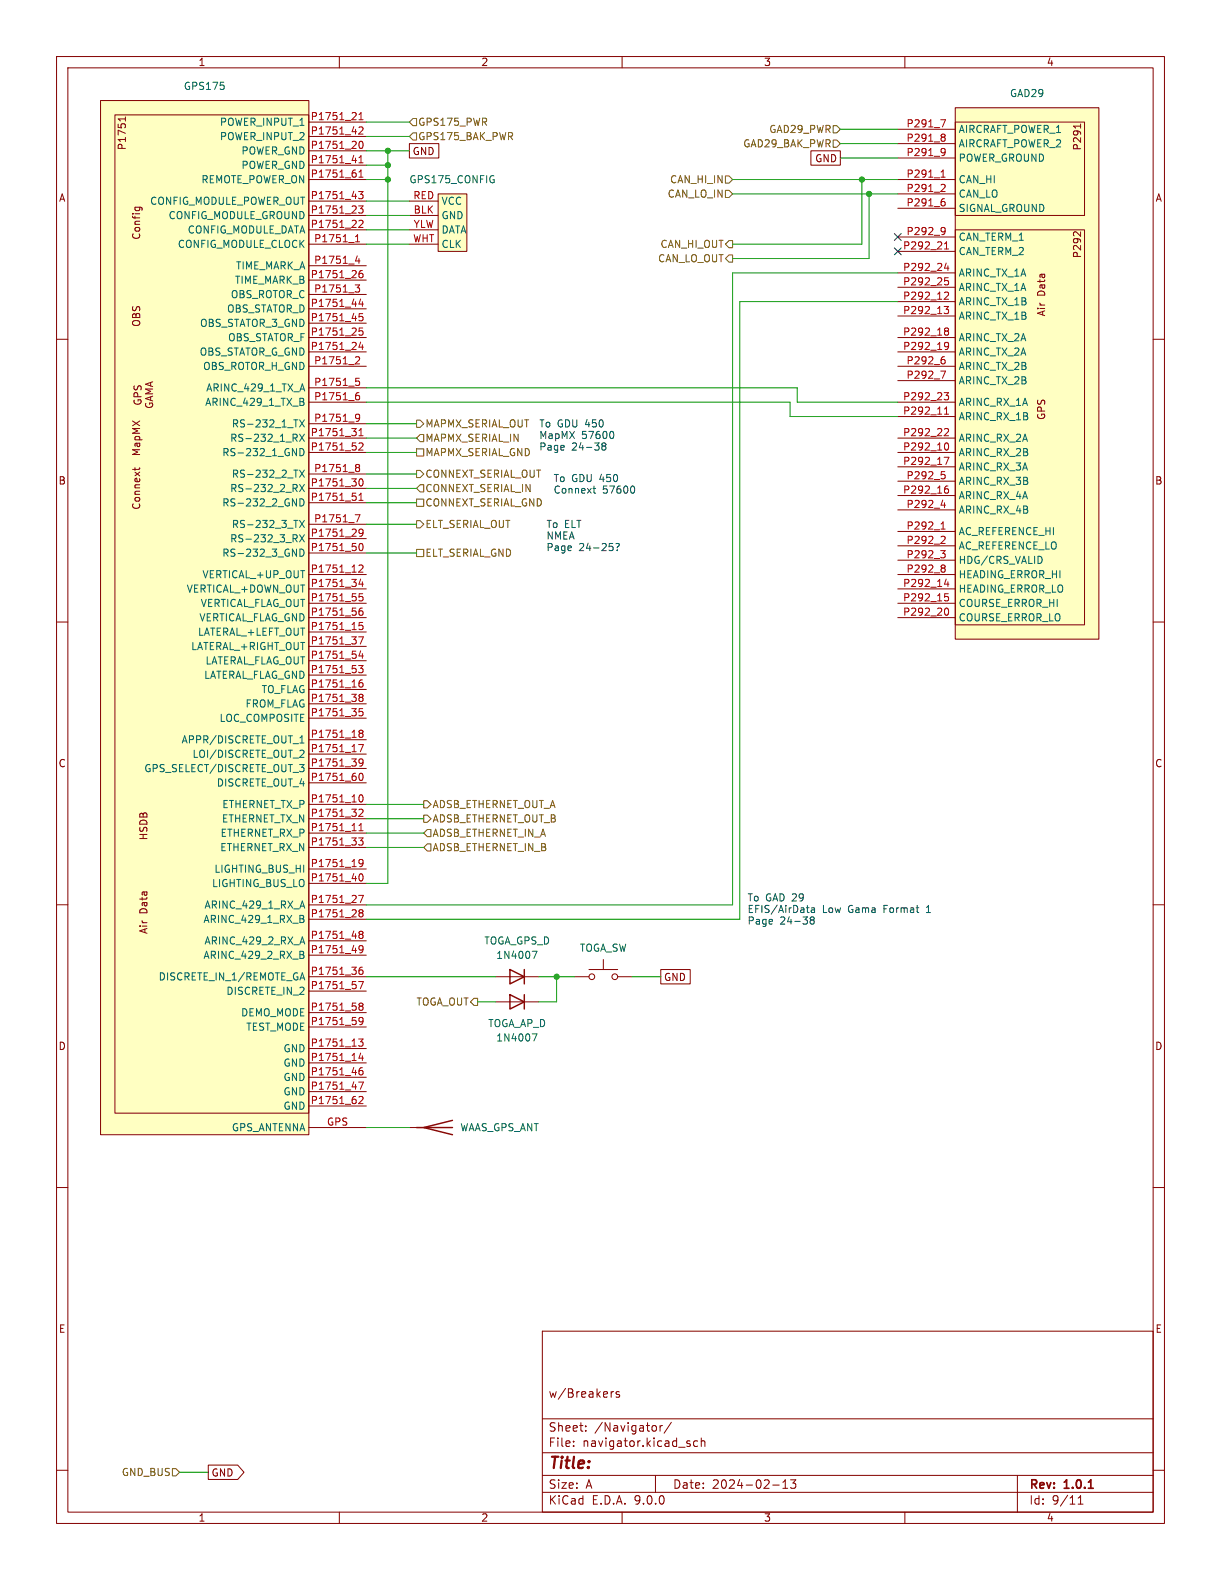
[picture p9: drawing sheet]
<svg xmlns="http://www.w3.org/2000/svg" width="216mm" height="279mm" viewBox="0 0 216 279" stroke-linecap="round" stroke-linejoin="round" font-family="sans-serif">
<defs><g id="words">
<text font-size="2.8" fill="#840000" x="96.9" y="260.3">Title:</text>
<g font-size="2.1" fill="#840000">
<text x="96.9" y="247.4">w/Breakers</text>
<text x="96.9" y="256.1">File:</text>
<text x="96.9" y="253.4">Sheet:</text>
<text x="103" y="256.1">navigator.kicad_sch</text>
<text x="105.1" y="253.4">/Navigator/</text>
<text x="96.9" y="263.5">Size:</text>
<text x="103.6" y="263.5">A</text>
<text x="118.9" y="263.5">Date:</text>
<text x="125.9" y="263.5">2024-02-13</text>
<text x="181.9" y="263.7">Rev:</text>
<text x="188.3" y="263.7">1.0.1</text>
<text x="96.9" y="266.3">KiCad</text>
<text x="104.6" y="266.3">E.D.A.</text>
<text x="112.2" y="266.3">9.0.0</text>
<text x="181.9" y="266.3">Id:</text>
<text x="186" y="266.3">9/11</text>
</g>
<g font-size="1.8" fill="#840000">
<text x="35" y="11.9">1</text>
<text x="85" y="11.9">2</text>
<text x="135" y="11.9">3</text>
<text x="185" y="11.9">4</text>
<text x="22.5" y="26.6" transform="rotate(-90 22.5 26.6)">P1751</text>
<text x="72.9" y="27.6">GND</text>
<text x="144" y="28.9">GND</text>
<text x="191.4" y="26.7" transform="rotate(-90 191.4 26.7)">P291</text>
<text x="10.3" y="35.9">A</text>
<text x="204.2" y="35.9">A</text>
<text x="25" y="42.5" transform="rotate(-90 25 42.5)">Config</text>
<text x="191.4" y="45.8" transform="rotate(-90 191.4 45.8)">P292</text>
<text x="185" y="52.4" transform="rotate(-90 185 52.4)">Data</text>
<text x="25" y="57.9" transform="rotate(-90 25 57.9)">OBS</text>
<text x="185" y="56" transform="rotate(-90 185 56)">Air</text>
<text x="185" y="74.4" transform="rotate(-90 185 74.4)">GPS</text>
<text x="25" y="80.8" transform="rotate(-90 25 80.8)">MapMX</text>
<text x="10.3" y="85.9">B</text>
<text x="204.2" y="85.9">B</text>
<text x="25" y="90.2" transform="rotate(-90 25 90.2)">Connext</text>
<text x="10.3" y="135.9">C</text>
<text x="204.2" y="135.9">C</text>
<text x="26.3" y="148.7" transform="rotate(-90 26.3 148.7)">HSDB</text>
<text x="26.3" y="161.6" transform="rotate(-90 26.3 161.6)">Data</text>
<text x="26.3" y="165.3" transform="rotate(-90 26.3 165.3)">Air</text>
<text x="117.3" y="173.7">GND</text>
<text x="10.3" y="185.9">D</text>
<text x="204.2" y="185.9">D</text>
<text x="10.3" y="235.9">E</text>
<text x="204.2" y="235.9">E</text>
<text x="37.3" y="261.3">GND</text>
<text x="35" y="269.3">1</text>
<text x="85" y="269.3">2</text>
<text x="135" y="269.3">3</text>
<text x="185" y="269.3">4</text>
</g>
<g font-size="1.8" fill="#006464">
<text x="32.4" y="16.1">GPS175</text>
<text x="178.5" y="17.4">GAD29</text>
<text x="38.8" y="22.5">POWER_INPUT_1</text>
<text x="169.4" y="23.7">AIRCRAFT_POWER_1</text>
<text x="38.8" y="25">POWER_INPUT_2</text>
<text x="42.6" y="27.5">POWER_GND</text>
<text x="169.4" y="26.3">AIRCRAFT_POWER_2</text>
<text x="169.4" y="28.8">POWER_GROUND</text>
<text x="35.5" y="32.6">REMOTE_POWER_ON</text>
<text x="42.6" y="30.1">POWER_GND</text>
<text x="72.3" y="32.6">GPS175_CONFIG</text>
<text x="169.4" y="32.6">CAN_HI</text>
<text x="169.4" y="35.2">CAN_LO</text>
<text x="26.4" y="36.4">CONFIG_MODULE_POWER_OUT</text>
<text x="29.7" y="39">CONFIG_MODULE_GROUND</text>
<text x="33.1" y="41.5">CONFIG_MODULE_DATA</text>
<text x="78" y="36.4">VCC</text>
<text x="78" y="39">GND</text>
<text x="78" y="41.5">DATA</text>
<text x="169.4" y="37.7">SIGNAL_GROUND</text>
<text x="31.3" y="44">CONFIG_MODULE_CLOCK</text>
<text x="41.6" y="47.9">TIME_MARK_A</text>
<text x="78" y="44">CLK</text>
<text x="169.4" y="42.8">CAN_TERM_1</text>
<text x="169.4" y="45.3">CAN_TERM_2</text>
<text x="40.7" y="52.9">OBS_ROTOR_C</text>
<text x="41.4" y="50.4">TIME_MARK_B</text>
<text x="169.4" y="49.1">ARINC_TX_1A</text>
<text x="169.4" y="51.7">ARINC_TX_1A</text>
<text x="35.3" y="58">OBS_STATOR_3_GND</text>
<text x="40" y="55.5">OBS_STATOR_D</text>
<text x="169.4" y="54.2">ARINC_TX_1B</text>
<text x="169.4" y="56.7">ARINC_TX_1B</text>
<text x="35.2" y="63.1">OBS_STATOR_G_GND</text>
<text x="35.8" y="65.6">OBS_ROTOR_H_GND</text>
<text x="40.2" y="60.6">OBS_STATOR_F</text>
<text x="169.4" y="60.6">ARINC_TX_2A</text>
<text x="169.4" y="63.1">ARINC_TX_2A</text>
<text x="169.4" y="65.6">ARINC_TX_2B</text>
<text x="36.2" y="72">ARINC_429_1_TX_B</text>
<text x="36.4" y="69.4">ARINC_429_1_TX_A</text>
<text x="169.4" y="68.2">ARINC_TX_2B</text>
<text x="169.4" y="72">ARINC_RX_1A</text>
<text x="40.9" y="75.8">RS-232_1_TX</text>
<text x="169.4" y="74.5">ARINC_RX_1B</text>
<text x="39.2" y="80.9">RS-232_1_GND</text>
<text x="40.6" y="78.3">RS-232_1_RX</text>
<text x="169.4" y="78.3">ARINC_RX_2A</text>
<text x="169.4" y="80.9">ARINC_RX_2B</text>
<text x="169.4" y="83.4">ARINC_RX_3A</text>
<text x="39.2" y="89.8">RS-232_2_GND</text>
<text x="40.6" y="87.2">RS-232_2_RX</text>
<text x="40.9" y="84.7">RS-232_2_TX</text>
<text x="169.4" y="86">ARINC_RX_3B</text>
<text x="169.4" y="88.5">ARINC_RX_4A</text>
<text x="40.9" y="93.6">RS-232_3_TX</text>
<text x="169.4" y="91">ARINC_RX_4B</text>
<text x="169.4" y="94.8">AC_REFERENCE_HI</text>
<text x="39.2" y="98.7">RS-232_3_GND</text>
<text x="40.6" y="96.1">RS-232_3_RX</text>
<text x="169.4" y="97.4">AC_REFERENCE_LO</text>
<text x="169.4" y="99.9">HDG/CRS_VALID</text>
<text x="32.9" y="105">VERTICAL_+DOWN_OUT</text>
<text x="35.4" y="107.5">VERTICAL_FLAG_OUT</text>
<text x="35.7" y="102.5">VERTICAL_+UP_OUT</text>
<text x="169.4" y="102.5">HEADING_ERROR_HI</text>
<text x="169.4" y="105">HEADING_ERROR_LO</text>
<text x="169.4" y="107.5">COURSE_ERROR_HI</text>
<text x="34.9" y="112.6">LATERAL_+LEFT_OUT</text>
<text x="35.2" y="110.1">VERTICAL_FLAG_GND</text>
<text x="169.4" y="110.1">COURSE_ERROR_LO</text>
<text x="33.7" y="115.2">LATERAL_+RIGHT_OUT</text>
<text x="36.2" y="117.7">LATERAL_FLAG_OUT</text>
<text x="36" y="120.2">LATERAL_FLAG_GND</text>
<text x="43.3" y="125.3">FROM_FLAG</text>
<text x="46.2" y="122.8">TO_FLAG</text>
<text x="32" y="131.7">APPR/DISCRETE_OUT_1</text>
<text x="38.7" y="127.9">LOC_COMPOSITE</text>
<text x="25.4" y="136.8">GPS_SELECT/DISCRETE_OUT_3</text>
<text x="33.9" y="134.2">LOI/DISCRETE_OUT_2</text>
<text x="38.2" y="139.3">DISCRETE_OUT_4</text>
<text x="39.2" y="143.1">ETHERNET_TX_P</text>
<text x="38.9" y="148.2">ETHERNET_RX_P</text>
<text x="39.1" y="145.6">ETHERNET_TX_N</text>
<text x="37.8" y="154.5">LIGHTING_BUS_HI</text>
<text x="38.8" y="150.7">ETHERNET_RX_N</text>
<text x="36.1" y="160.9">ARINC_429_1_RX_A</text>
<text x="37.4" y="157.1">LIGHTING_BUS_LO</text>
<text x="35.9" y="163.4">ARINC_429_1_RX_B</text>
<text x="36.1" y="167.2">ARINC_429_2_RX_A</text>
<text x="85.5" y="167.2">TOGA_GPS_D</text>
<text x="28" y="173.6">DISCRETE_IN_1/REMOTE_GA</text>
<text x="35.9" y="169.8">ARINC_429_2_RX_B</text>
<text x="87.6" y="169.8">1N4007</text>
<text x="102.4" y="168.5">TOGA_SW</text>
<text x="39.9" y="176.1">DISCRETE_IN_2</text>
<text x="42.5" y="179.9">DEMO_MODE</text>
<text x="43.4" y="182.5">TEST_MODE</text>
<text x="86.2" y="181.8">TOGA_AP_D</text>
<text x="87.6" y="184.4">1N4007</text>
<text x="50" y="186.3">GND</text>
<text x="50" y="188.8">GND</text>
<text x="50" y="191.4">GND</text>
<text x="50" y="193.9">GND</text>
<text x="50" y="196.4">GND</text>
<text x="40.9" y="200.3">GPS_ANTENNA</text>
<text x="81.3" y="200.3">WAAS_GPS_ANT</text>
</g>
<g font-size="1.8" fill="#a90000">
<text x="54.8" y="21.3">P1751_21</text>
<text x="54.8" y="23.9">P1751_42</text>
<text x="160.2" y="22.6">P291_7</text>
<text x="54.8" y="26.4">P1751_20</text>
<text x="54.8" y="29">P1751_41</text>
<text x="160.2" y="25.1">P291_8</text>
<text x="160.2" y="27.7">P291_9</text>
<text x="54.8" y="31.5">P1751_61</text>
<text x="54.8" y="35.3">P1751_43</text>
<text x="73" y="35.3">RED</text>
<text x="160.2" y="31.5">P291_1</text>
<text x="160.2" y="34">P291_2</text>
<text x="54.8" y="37.8">P1751_23</text>
<text x="54.8" y="40.4">P1751_22</text>
<text x="73" y="37.8">BLK</text>
<text x="73" y="40.4">YLW</text>
<text x="160.2" y="36.6">P291_6</text>
<text x="160.2" y="41.7">P292_9</text>
<text x="55.4" y="42.9">P1751_1</text>
<text x="55.4" y="46.7">P1751_4</text>
<text x="73" y="42.9">WHT</text>
<text x="159.6" y="44.2">P292_21</text>
<text x="54.8" y="49.3">P1751_26</text>
<text x="55.4" y="51.8">P1751_3</text>
<text x="159.6" y="48">P292_24</text>
<text x="159.6" y="50.5">P292_25</text>
<text x="159.6" y="53.1">P292_12</text>
<text x="54.8" y="54.4">P1751_44</text>
<text x="54.8" y="56.9">P1751_45</text>
<text x="54.8" y="59.4">P1751_25</text>
<text x="159.6" y="55.6">P292_13</text>
<text x="159.6" y="59.4">P292_18</text>
<text x="54.8" y="62">P1751_24</text>
<text x="55.4" y="64.5">P1751_2</text>
<text x="159.6" y="62">P292_19</text>
<text x="160.2" y="64.5">P292_6</text>
<text x="55.4" y="68.3">P1751_5</text>
<text x="55.4" y="70.9">P1751_6</text>
<text x="159.6" y="70.9">P292_23</text>
<text x="160.2" y="67.1">P292_7</text>
<text x="54.8" y="77.2">P1751_31</text>
<text x="55.4" y="74.7">P1751_9</text>
<text x="159.6" y="73.4">P292_11</text>
<text x="159.6" y="77.2">P292_22</text>
<text x="54.8" y="79.8">P1751_52</text>
<text x="55.4" y="83.6">P1751_8</text>
<text x="159.6" y="79.8">P292_10</text>
<text x="159.6" y="82.3">P292_17</text>
<text x="54.8" y="86.1">P1751_30</text>
<text x="54.8" y="88.6">P1751_51</text>
<text x="159.6" y="87.4">P292_16</text>
<text x="160.2" y="84.8">P292_5</text>
<text x="160.2" y="89.9">P292_4</text>
<text x="54.8" y="95">P1751_29</text>
<text x="55.4" y="92.5">P1751_7</text>
<text x="160.2" y="93.7">P292_1</text>
<text x="54.8" y="97.5">P1751_50</text>
<text x="54.8" y="101.3">P1751_12</text>
<text x="160.2" y="96.3">P292_2</text>
<text x="160.2" y="98.8">P292_3</text>
<text x="160.2" y="101.3">P292_8</text>
<text x="54.8" y="103.9">P1751_34</text>
<text x="54.8" y="106.4">P1751_55</text>
<text x="159.6" y="103.9">P292_14</text>
<text x="159.6" y="106.4">P292_15</text>
<text x="54.8" y="109">P1751_56</text>
<text x="54.8" y="111.5">P1751_15</text>
<text x="159.6" y="109">P292_20</text>
<text x="54.8" y="114">P1751_37</text>
<text x="54.8" y="116.6">P1751_54</text>
<text x="54.8" y="119.1">P1751_53</text>
<text x="54.8" y="121.7">P1751_16</text>
<text x="54.8" y="124.2">P1751_38</text>
<text x="54.8" y="126.7">P1751_35</text>
<text x="54.8" y="130.6">P1751_18</text>
<text x="54.8" y="133.1">P1751_17</text>
<text x="54.8" y="135.6">P1751_39</text>
<text x="54.8" y="138.2">P1751_60</text>
<text x="54.8" y="142">P1751_10</text>
<text x="54.8" y="144.5">P1751_32</text>
<text x="54.8" y="147.1">P1751_11</text>
<text x="54.8" y="149.6">P1751_33</text>
<text x="54.8" y="153.4">P1751_19</text>
<text x="54.8" y="156">P1751_40</text>
<text x="54.8" y="159.8">P1751_27</text>
<text x="54.8" y="162.3">P1751_28</text>
<text x="54.8" y="166.1">P1751_48</text>
<text x="54.8" y="168.7">P1751_49</text>
<text x="54.8" y="172.5">P1751_36</text>
<text x="54.8" y="175">P1751_57</text>
<text x="54.8" y="178.8">P1751_58</text>
<text x="54.8" y="181.4">P1751_59</text>
<text x="54.8" y="185.2">P1751_13</text>
<text x="54.8" y="187.7">P1751_14</text>
<text x="54.8" y="190.2">P1751_46</text>
<text x="54.8" y="192.8">P1751_47</text>
<text x="54.8" y="195.3">P1751_62</text>
<text x="57.7" y="199.1">GPS</text>
</g>
<g font-size="1.8" fill="#725600">
<text x="73.9" y="22.5">GPS175_PWR</text>
<text x="135.9" y="23.7">GAD29_PWR</text>
<text x="73.9" y="25">GPS175_BAK_PWR</text>
<text x="131.3" y="26.3">GAD29_BAK_PWR</text>
<text x="118" y="35.2">CAN_LO_IN</text>
<text x="118.4" y="32.6">CAN_HI_IN</text>
<text x="116.3" y="46.6">CAN_LO_OUT</text>
<text x="116.7" y="44">CAN_HI_OUT</text>
<text x="75.1" y="75.8">MAPMX_SERIAL_OUT</text>
<text x="75.1" y="80.9">MAPMX_SERIAL_GND</text>
<text x="75.1" y="78.3">MAPMX_SERIAL_IN</text>
<text x="75.1" y="84.7">CONNEXT_SERIAL_OUT</text>
<text x="75.1" y="89.8">CONNEXT_SERIAL_GND</text>
<text x="75.1" y="87.2">CONNEXT_SERIAL_IN</text>
<text x="75.1" y="93.6">ELT_SERIAL_OUT</text>
<text x="75.1" y="98.7">ELT_SERIAL_GND</text>
<text x="76.4" y="143.1">ADSB_ETHERNET_OUT_A</text>
<text x="76.4" y="145.6">ADSB_ETHERNET_OUT_B</text>
<text x="76.4" y="148.2">ADSB_ETHERNET_IN_A</text>
<text x="76.4" y="150.7">ADSB_ETHERNET_IN_B</text>
<text x="73.5" y="178">TOGA_OUT</text>
<text x="21.4" y="261.2">GND_BUS</text>
</g>
<g font-size="1.8" fill="#0000c2">
<text x="95.2" y="75.7">To GDU 450</text>
<text x="95.2" y="77.7">MapMX</text>
<text x="102.8" y="77.7">57600</text>
<text x="95.2" y="79.8">Page</text>
<text x="101.1" y="79.8">24-38</text>
<text x="97.8" y="85.3">To GDU 450</text>
<text x="97.8" y="87.4">Connext</text>
<text x="106.5" y="87.4">57600</text>
<text x="96.5" y="93.5">To ELT</text>
<text x="96.5" y="95.5">NMEA</text>
<text x="96.5" y="97.5">Page</text>
<text x="102.3" y="97.5">24-25?</text>
<text x="132.1" y="159.5">To GAD 29</text>
<text x="132.1" y="161.5">EFIS/AirData</text>
<text x="145.4" y="161.5">Low</text>
<text x="150.1" y="161.5">Gama</text>
<text x="156.5" y="161.5">Format</text>
<text x="164.3" y="161.5">1</text>
<text x="132.1" y="163.6">Page</text>
<text x="137.9" y="163.6">24-38</text>
</g>
</g></defs>
<g fill="none" stroke="#840000" stroke-width=".18">
<path d="M10 10h195.9v259.4h-195.9zM12 12h191.9v255.4h-191.9zM60 10v2M110 10v2M160 10v2M10 60h2M203.9 60h2M10 110h2M203.9 110h2M10 160h2M203.9 160h2M87.6 177.2h7.6"/>
<path d="M101.6 172.7h2.5M104.1 171.5h5.1M106.7 169.7v1.8M109.2 172.7h2.6M10 210h2M203.9 210h2M95.9 235.4h108v32h-108zM10 260h2M95.9 256.9h108M95.9 250.9h108M101.4 255.6v.2M101.4 254.9v.1"/>
<path d="M103.6 252.9v.2M103.6 252.2v.1M108.1 246.1v1M108.5 246.1l-.3 .1-.1 .2M109.5 246.2l-.4-.1-.2 .2 .1 .2 .5 .2v.3h-.6M115.9 252.2l.2 .2v.4l-.2 .2M116.7 252.1v1M117.1 252.1l-.2 .1-.2 .2M118.7 251.5l-1.3 1.9M122 255.4v.3M123.4 254.9l-.5-.1-.3 .3v.4l.2 .2h.6M124 254.9l.2-.1 .4 .1v.9"/>
<path d="M124 254.3v1.5M203.9 260h2M60 267.4v2M95.9 263.9h108M95.9 260.9h108M110 267.4v2M115.9 260.9v3M136.6 262.6h1.2M138.4 263.2h.9M138.4 262.1l.5-.4v1.5M139.8 261.7h.9l-.5 .6 .4 .1v.6l-.2 .2h-.4l-.2-.2M160 267.4v2"/>
<path d="M179.9 260.9v6.5M190.6 266h.9M190.6 264.9l.5-.4v1.5"/>
<circle cx="104.6" cy="172.7" r=".51"/>
<circle cx="108.7" cy="172.7" r=".51"/>
</g>
<path d="M192.5 263.2h.8" fill="none" stroke="#840000" stroke-width=".3"/>
<path d="M90.2 175.9l2.5 1.3-2.5 1.2zM92.7 175.9v2.5" fill="none" stroke="#840000" stroke-width=".25"/>
<path d="M94.1 182.8h.8l-.5 1.3" fill="none" stroke="#006464" stroke-width=".18"/>
<g fill="#ffffc2">
<path d="M168.9 19.1h25.4v93.9h-25.4z"/>
<path d="M168.9 21.6h22.9v16.5h-22.9z"/>
<path d="M168.9 40.6h22.9v69.9h-22.9z"/>
</g>
<g fill="none" stroke="#840000" stroke-width=".18">
<path d="M168.9 19.1h25.4v93.9h-25.4zM158.7 22.9h10.2M158.7 25.4h10.2M158.7 27.9h10.2M158.7 31.8h10.2M158.7 34.3h10.2M158.7 36.8h10.2M168.9 21.6h22.9v16.5h-22.9zM191.1 21.9v.8M158.7 41.9h10.2M158.7 44.5h10.2M158.7 48.3h10.2"/>
<path d="M158.7 50.8h10.2M158.7 53.3h10.2M158.7 55.9h10.2M158.7 59.7h10.2M168.9 40.6h22.9v69.9h-22.9zM191.1 41v.8l-.7-.7-.3-.1-.2 .1M158.7 62.2h10.2M158.7 64.8h10.2M158.7 67.3h10.2M158.7 71.1h10.2M158.7 73.7h10.2M158.7 77.5h10.2"/>
<path d="M158.7 80h10.2M158.7 82.6h10.2M158.7 85.1h10.2M158.7 87.6h10.2M158.7 90.2h10.2M158.7 94h10.2M158.7 96.5h10.2M158.7 99.1h10.2M158.7 101.6h10.2M158.7 104.1h10.2M158.7 106.7h10.2M158.7 109.2h10.2"/>
</g>
<g fill="none" stroke="#a90000" stroke-width=".18">
<path d="M166.3 21.2h.9l-.6 1.2M166.4 31.3h.7M166.5 30.4l.3-.3v1.2M166.6 32.6l.4 .1 .1 .3-.8 .9h.8M166.6 23.7h.3l.2 .3-.2 .3M166.6 26.3l.5 .1a.84 .84 0 0 1-.3 1.1M166.6 35.6h.3l.2 .3v.4l-.5 .1M166.6 24.3h.3M166.8 35.1h.2M166.9 24.3l.2 .2v.2l-.1 .2-.4 .1M167.1 26.8l-.2 .2h-.3M166.6 40.2l.5 .1a.84 .84 0 0 1-.3 1.2"/>
<path d="M166.9 54.2h.8l-.4 .5 .4 .1v.4l-.2 .3h-.4M167 44h.7M167 43.1l.4-.3v1.2M167.1 49.1h.6M167.1 40.8l-.2 .2h-.3M167.1 58.1l.4-.1 .2 .1v.2l-.2 .2M167.1 58.5h.1M167.2 49.6h.3l.2 .2-.1 .5-.4 .1M167.2 51.7h.4l.1 .3-.8 .9h.8M167.2 58.5h.3M167.2 58.5l-.1 .1M167.3 46.5l-.3 .9h.8"/>
<path d="M167.5 58.5l.2 .3v.4l-.2 .1-.4-.1M167.6 47v.8M166.3 65.6h.9l-.6 1.3M166.6 63.6h.3l.2 .2v.4l-.5 .2M166.8 63.1h.2M166.9 69.4h.8l-.4 .5 .4 .1v.5l-.2 .2h-.4M167 72.3l.4-.3v1.2M167 73.2h.7M167.1 60.6l.4-.1 .2 .2a.84 .84 0 0 1-.3 1.1h-.3M167.2 75.8h.4l.1 .3-.8 1h.8M167.2 78.4l.1-.1a.68 .68 0 0 1 .4 .7 .68 .68 0 0 1-.4 .6l-.1-.1M167.7 61.1l-.2 .2h-.4"/>
<path d="M166.3 97.4h.8l-.4 .5 .4 .1v.4l-.2 .2h-.4M166.4 89.3h.8M166.4 93.6h.7M166.5 83.4h.6M166.5 92.6l.3-.3v1.3M166.6 83.9h.3l.2 .2v.5l-.5 .1M166.6 94.8l.4 .1 .1 .3-.8 .9h.8M166.6 99.9h.3l.2 .3-.2 .3M166.9 80.9h.9l-.6 1.2M167 88.9v.9M167.1 86.5l.4-.1 .2 .3-.1 .5h-.5M167.6 85.9l-.4 .2"/>
<path d="M166.6 100.5h.3M166.9 100.5l.2 .2v.2l-.1 .2-.4 .1M167.1 105h.6M167.2 105.5h.3l.2 .2-.1 .5-.4 .1M167.2 107.6l.1-.1a.68 .68 0 0 1 .4 .7 .68 .68 0 0 1-.4 .6l-.1-.1M167.3 102.4l-.3 .9h.8M167.6 102.9v.8"/>
</g>
<path d="M184.2 98.6l.1 .3-.1 .6" fill="none" stroke="#006464" stroke-width=".18"/>
<path d="M77.5 34.3h5v10.2h-5z" fill="#ffffc2"/>
<path d="M72.4 35.6h5.1M72.4 38.1h5.1M77.5 34.3h5v10.2h-5zM72.4 40.6h5.1M72.4 43.2h5.1" fill="none" stroke="#840000" stroke-width=".18"/>
<path d="M87.1 31.8h.3v.4l-.3 .1M87.2 31.1h.1" fill="none" stroke="#006464" stroke-width=".18"/>
<g fill="#ffffc2">
<path d="M17.8 17.8h36.8v182.9h-36.8z"/>
<path d="M20.3 20.3h34.3v176.6h-34.3z"/>
</g>
<g fill="none" stroke="#840000" stroke-width=".18">
<path d="M17.8 17.8h36.8v182.9h-36.8zM20.3 20.3h34.3v176.6h-34.3zM22.2 20.7v.7M22.2 21h-1.3l.3 .3M23.9 36.6h1l.2 .3M23.9 36.6v.4M24.6 36.6l.1 .4M54.6 21.6h10.2M54.6 24.1h10.2M54.6 26.7h10.2M54.6 29.2h10.2M54.6 31.8h10.2"/>
<path d="M54.6 35.6h10.2M54.6 38.1h10.2M72.4 25.4h5.2v2.5h-5.2zM143.4 26.7h5.2v2.5h-5.2zM54.6 40.6h10.2M54.6 43.2h10.2M54.6 47h10.2M54.6 49.5h10.2M54.6 52.1h10.2M54.6 54.6h10.2M54.6 57.2h10.2M54.6 59.7h10.2"/>
<path d="M23.7 70.8a.59 .59 0 0 0 .6 .7 .59 .59 0 0 0 .6-.7l-.5-.1v.2M23.7 68.2v.5l.1 .2h.4l.2-.6 .3-.1 .3 .3-.1 .4M24.4 70.2l-.1-.7-.2-.1-.3 .1-.1 .7h1.3M25.8 71.3a.59 .59 0 0 0 .6 .8 .59 .59 0 0 0 .5-.8h-.4v.2M26.6 67.6v.6M26.6 70.2v.6M27 70.1l-1.3 .4 1.3 .4M27 68.8h-1.3l.9 .4-.9 .4h1.3M27 67.5l-1.3 .4 1.3 .5M54.6 62.2h10.2M54.6 64.8h10.2M54.6 68.6h10.2"/>
<path d="M54.6 71.1h10.2M54.6 74.9h10.2M54.6 77.5h10.2M23.9 82.7v.5M24.7 82.7l-.2 .3h-1.1M54.6 80h10.2M54.6 83.8h10.2M54.6 86.4h10.2M54.6 88.9h10.2M54.6 92.7h10.2M54.6 95.3h10.2M54.6 97.8h10.2"/>
<path d="M54.6 101.6h10.2M54.6 104.1h10.2M54.6 106.7h10.2M54.6 109.2h10.2M54.6 111.8h10.2M54.6 114.3h10.2M54.6 116.8h10.2M54.6 119.4h10.2M54.6 121.9h10.2M54.6 124.5h10.2M54.6 127h10.2M54.6 130.8h10.2"/>
<path d="M54.6 133.4h10.2M54.6 135.9h10.2M54.6 138.4h10.2M54.6 142.2h10.2M54.6 144.8h10.2M54.6 147.3h10.2M54.6 149.9h10.2M54.6 153.7h10.2M54.6 156.2h10.2M54.6 160h10.2M54.6 162.6h10.2M54.6 166.4h10.2"/>
<path d="M54.6 168.9h10.2M54.6 172.7h10.2M54.6 175.3h10.2M54.6 179.1h10.2M87.6 172.7h7.6M116.8 171.4h5.2v2.6h-5.2zM54.6 181.6h10.2M54.6 185.4h10.2M54.6 188h10.2M54.6 190.5h10.2M54.6 193h10.2M54.6 195.6h10.2"/>
<path d="M54.6 199.4h10.2M72.4 199.4h2.5M36.8 259.1h5.2l1.1 1.3-1.1 1.2h-5.2z"/>
</g>
<g fill="none" stroke="#a90000" stroke-width=".18">
<path d="M63.4 33.9h.8l-.4 .5 .3 .1v.5l-.1 .1-.6-.1M63.4 36.4h.8l-.4 .5 .3 .1v.6l-.1 .1-.6-.1M63.5 21.2h.7M63.5 20.3l.3-.4v1.3M63.5 27.9l.3-.4v1.3M63.5 30.4l.3-.3v1.2M63.5 22.6l.5-.2 .2 .4-.8 .9h.8M63.5 39.1l.5-.1 .2 .3-.8 .9h.8M63.5 28.8h.7M63.5 31.3h.7M63.7 25h.1a.68 .68 0 0 1 .4 .6 .68 .68 0 0 1-.4 .7 .84 .84 0 0 1-.1-1.3zM62.8 50.4h.8l-.4 .5 .3 .1 .1 .4-.3 .3h-.3"/>
<path d="M62.9 42.8h.7M62.9 41.9l.3-.4v1.3M63.2 45.2l-.3 .9h.8M63.5 45.7v.9M63.8 52.9l-.3 .9h.8M64.1 47.8l-.4 .1a.86 .86 0 0 0 0 1.2l.4-.1 .1-.4-.2-.3h-.3l-.2 .3M64.1 53.3v.9M64.1 55.5h-.6v.6l.2-.2 .4 .1 .1 .2-.1 .4-.1 .1-.5-.1M64.1 58h-.6v.6l.2-.1h.4l.1 .2-.1 .5-.1 .1-.5-.1M62.9 66.9h.6M63 70l.3-.1 .3 .3-.1 .4h-.5M63 73.3l.3-.1 .2 .2a.84 .84 0 0 1-.3 1.1h-.2"/>
<path d="M63 63.1h.5l.1 .3-.8 1h.8M63 67.4h.3l.3 .2-.1 .4-.5 .2M63.5 76.1l.3-.3v1.3M63.5 78.4l.5-.1 .2 .4-.8 .9h.8M63.5 69.4l-.5 .2M63.5 77.1h.7M63.6 73.8l-.3 .2h-.3M63.8 60.5l-.3 .9h.8M64.1 61v.8M62.8 91h.9l-.6 1.3M63 82.2l.3-.1 .2 .2 .1 .1-.3 .3M63 82.6l.1 .1"/>
<path d="M63.1 82.7h.2M63.1 82.7h-.1M63.3 82.7l.3 .2-.1 .4-.2 .1-.3-.1M63.5 87.6l.3-.4v1.3M63.5 88.5h.7M63.7 84.7h.1a.68 .68 0 0 1 .4 .6 .68 .68 0 0 1-.4 .6 .84 .84 0 0 1-.1-1.2zM63.7 96.2l.1-.1a.68 .68 0 0 1 .4 .6 .68 .68 0 0 1-.4 .7 .84 .84 0 0 1-.1-1.2zM64.2 94.1l-.2 .2h-.3l-.2-.2 .1-.5h.4l.1 .1a.84 .84 0 0 1-.3 1.1h-.2M63.4 117.7h.8l-.4 .5 .3 .1v.5l-.1 .2-.6-.2M63.4 112.6h.9l-.6 1.3M63.5 100l.5-.1 .2 .4-.8 .9h.8M63.8 102.4l-.3 .9h.8"/>
<path d="M63.8 115.1l-.3 .9h.8M64.1 107.5l-.4 .1a.86 .86 0 0 0 0 1.2l.4-.1 .1-.4-.2-.3h-.3l-.2 .3M64.1 102.9v.8M64.1 115.6v.8M64.1 105h-.6v.6l.2-.1h.4l.1 .2-.1 .4-.1 .2-.5-.2M64.1 110.1h-.6v.6l.2-.1h.4l.1 .2-.1 .4-.1 .1-.5-.1M63.4 131.7h.9l-.6 1.2M63.7 136.8l.1-.1a.68 .68 0 0 1 .4 .7 .68 .68 0 0 1-.4 .6 .84 .84 0 0 1-.1-1.2zM63.7 123.3l-.2-.2 .2-.3h.3l.2 .2-.2 .3M63.7 123.3l-.2 .3v.3l.2 .1h.4l.1-.2v-.2l-.2-.3M63.7 129.7l-.2-.3 .2-.3h.3l.2 .3-.2 .3M63.7 129.7l-.2 .2v.4l.2 .1 .4-.1 .1-.1v-.3l-.2-.2"/>
<path d="M63.7 123.3h.3M63.7 129.7h.3M64.1 120.2l-.4 .1a.86 .86 0 0 0 0 1.2l.4-.1 .1-.4-.2-.3h-.3l-.2 .3M64.1 125.3h-.6v.6l.2-.1 .4 .1 .1 .1-.1 .5-.1 .1-.5-.1M64.2 134.7l-.2 .3-.4-.1-.1-.2 .1-.4 .4-.1 .1 .1a.84 .84 0 0 1-.3 1.2h-.2M63.4 148.2h.8l-.4 .5 .3 .1v.5l-.1 .1-.6-.1M63.4 158.3h.9l-.6 1.3M63.5 146l.3-.4v1.3M63.5 143.2l.5-.1 .2 .4-.8 .9h.8M63.5 146.9h.7M63.7 140.6h.1a.68 .68 0 0 1 .4 .6 .68 .68 0 0 1-.4 .6 .84 .84 0 0 1-.1-1.2zM63.7 154.6l.1-.1a.68 .68 0 0 1 .4 .7 .68 .68 0 0 1-.4 .6 .84 .84 0 0 1-.1-1.2z"/>
<path d="M64.2 152.5l-.2 .3-.4-.1-.1-.2 .1-.5h.4l.1 .1a.84 .84 0 0 1-.3 1.2h-.2M63.4 173.6h.9l-.6 1.2M63.7 161.4l-.2-.2 .2-.3h.3l.2 .2-.2 .3M63.7 161.4l-.2 .3v.3l.2 .1h.4l.1-.2v-.2l-.2-.3M63.7 165.2l-.2-.2 .2-.3h.3l.2 .2-.2 .3M63.7 165.2l-.2 .3v.3l.2 .2 .4-.1 .1-.2v-.2l-.2-.3M63.7 177.9l-.2-.2 .2-.3h.3l.2 .2-.2 .3M63.7 177.9l-.2 .3v.3l.2 .2 .4-.1 .1-.2v-.2l-.2-.3M63.7 161.4h.3M63.7 165.2h.3M63.7 177.9h.3M64.1 171l-.4 .1a.86 .86 0 0 0 0 1.2l.4-.1 .1-.4-.2-.3h-.3l-.2 .3"/>
<path d="M64.2 167.8l-.2 .2-.4-.1-.1-.1 .1-.5 .4-.1 .1 .1a.84 .84 0 0 1-.3 1.2h-.2M63.4 183.7h.8l-.4 .5 .3 .1v.6l-.1 .1-.6-.1M63.4 191.4h.9l-.6 1.2M63.5 194l.5-.1 .2 .4-.8 .9h.8M63.8 186.2l-.3 .9h.8M64.1 188.8l-.4 .1a.86 .86 0 0 0 0 1.2l.4-.1 .1-.5-.2-.2h-.3l-.2 .2M64.1 186.7v.8M64.2 180.5l-.2 .2-.4-.1-.1-.1 .1-.5 .4-.1 .1 .1a.84 .84 0 0 1-.3 1.2h-.2"/>
</g>
<g fill="none" stroke="#006464" stroke-width=".18">
<path d="M39.6 15.2v.5M53 74.2l.8 1.3M53 76.8l.8 1.2M53 79.3a.64 .64 0 0 1 .8 .7 .64 .64 0 0 1-.8 .6zM53.5 67.9l.4 1.3M53.5 70.4l.2 .3-.2 .3 .3 .3-.1 .3-.2 .1M53.8 74.2l-.8 1.3M53.8 76.8l-.8 1.2M53 83.1l.8 1.3M53 85.7l.8 1.2M53 92l.8 1.3M53 94.6l.8 1.2"/>
<path d="M53 88.2a.64 .64 0 0 1 .8 .6 .64 .64 0 0 1-.8 .7zM53 97.1a.64 .64 0 0 1 .8 .6 .64 .64 0 0 1-.8 .7zM53.8 83.1l-.8 1.3M53.8 85.7l-.8 1.2M53.8 92l-.8 1.3M53.8 94.6l-.8 1.2M53 135.2h.8l-.5 .5M53 131.4h.8M53.2 130.4l.2-.3v1.3M53.2 132.7h.4l.2 .3-.8 .9h.8M53.6 135.7l.2 .2-.2 .5M53.5 159.3l.4 1.3"/>
<path d="M53 161.9l.6 .1 .1 .2-.2 .3M53 168.2l.6 .1 .1 .3-.2 .2M53 162.5h.5M53 168.8h.5M53.2 160.2h.6M53.2 166.6h.6M53.5 165.7l.4 1.2M53.5 172l.4 1.3M53.5 162.5l.3 .2-.1 .3-.7 .1M53.5 168.8l.3 .3-.1 .3-.7 .1M94.1 168.2h.8l-.5 1.3"/>
</g>
<path d="M90.2 171.5l2.5 1.2-2.5 1.3zM92.7 171.5v2.5M73.7 199.4h6.3M80 198.1l-5.1 1.3 5.1 1.3" fill="none" stroke="#840000" stroke-width=".25"/>
<g fill="none" stroke="#725600" stroke-width=".18">
<path d="M73 23.5h.7v1.3h-.7l-.6-.7zM73 21h.7v1.2h-.7l-.6-.6zM128.3 33.7h.6l.6 .6-.6 .6h-.6zM128.3 31.1h.6l.6 .7-.6 .6h-.6zM147.3 24.8h.7l.6 .6-.6 .6h-.7zM147.3 22.2h.7l.6 .7-.6 .6h-.7zM128.9 42.5h.6v1.3h-.6l-.6-.6zM128.9 45.1h.6v1.3h-.6l-.6-.7zM73.7 79.4h1.2v1.2h-1.2zM73.7 74.3h.6l.6 .6-.6 .7h-.6zM74.3 76.8h.6v1.3h-.6l-.6-.6zM73.7 83.2h.6l.6 .6-.6 .7h-.6z"/>
<path d="M73.7 97.2h1.2v1.2h-1.2zM73.7 88.3h1.2v1.2h-1.2zM73.7 92.1h.6l.6 .6-.6 .6h-.6zM74.3 85.7h.6v1.3h-.6l-.6-.6zM74.9 144.1h.7l.6 .7-.6 .6h-.7zM74.9 141.6h.7l.6 .6-.6 .7h-.7zM75.6 149.2h.6v1.3h-.6l-.7-.6zM75.6 146.7h.6v1.3h-.6l-.7-.7zM83.8 176.5h.7v1.3h-.7l-.6-.6zM30.5 259.7h.6l.6 .7-.6 .6h-.6z"/>
</g>
<g fill="none" stroke="#009600" stroke-width=".18">
<path d="M64.8 31.8h3.8M64.8 29.2h3.8M64.8 26.7h7.6M64.8 21.6h7.6M64.8 24.1h7.6M64.8 35.6h7.6M64.8 38.1h7.6M68.6 26.7v129.5h-3.8M129.5 34.3h29.2M129.5 31.8h29.2M148.6 27.9h10.1M148.6 25.4h10.1"/>
<path d="M148.6 22.9h10.1M152.4 31.8v11.4h-22.9M153.7 34.3v11.4h-24.2M64.8 43.2h7.6M64.8 40.6h7.6M158.7 48.3h-29.2v111.7h-64.7M158.7 53.3h-27.9v109.3h-66M64.8 74.9h8.9M64.8 71.1h74.9v2.6h19M64.8 68.6h76.2v2.5h17.7M64.8 77.5h8.9M64.8 80h8.9"/>
<path d="M64.8 97.8h8.9M64.8 92.7h8.9M64.8 88.9h8.9M64.8 86.4h8.9M64.8 83.8h8.9M64.8 147.3h10.1M64.8 144.8h10.1M64.8 149.9h10.1M64.8 142.2h10.1M64.8 172.7h22.8M84.5 177.2h3.1M95.2 172.7h6.4"/>
<path d="M98.4 172.7v4.5h-3.2M111.8 172.7h5M64.8 199.4h7.6M31.7 260.4h5.1"/>
</g>
<path d="M158.1 41.3l1.3 1.2M158.1 43.8l1.3 1.3M159.4 41.3l-1.3 1.2M159.4 43.8l-1.3 1.3" fill="none" stroke="#000084" stroke-width=".18"/>
<g fill="none" stroke="#0000c2" stroke-width=".18">
<path d="M106.7 78.3l-.3 .3 .3 .3M106.7 78.9l-.3 .2 .1 .4 .2 .1 .3-.1 .1-.1v-.3l-.2-.2M106.7 78.9h.2M106.9 78.3l.2 .3-.2 .3M108.2 76.3a.79 .79 0 0 1 0 1.3M104.8 86.4h.5M105 85.9v1.1l.3 .2M108.4 96.7v.6M108.9 96.2l.4-.1 .2 .2-.4 .6M109.1 97.3v.1M111.9 85.9a.79 .79 0 0 1 0 1.3M142.6 160.5h.5"/>
<path d="M142.9 161.4h.2M143.5 162.7l-.3-.3 .3-.3h.2l.3 .3-.3 .3M143.5 162.7l-.3 .2 .1 .4 .2 .1h.4l.1-.2v-.3l-.3-.2M143.5 162.7h.2M143.5 160.6h.5v.8M144 160.8l-.4 .1-.2 .2 .2 .3 .4-.1M163.8 161.4h.7M163.9 160.4l-.1 .1"/>
</g>
<g fill="#009600" stroke="#009600" stroke-width=".18">
<circle cx="152.4" cy="31.8" r=".46"/>
<circle cx="68.6" cy="31.8" r=".46"/>
<circle cx="68.6" cy="29.2" r=".46"/>
<circle cx="153.7" cy="34.3" r=".46"/>
<circle cx="68.6" cy="26.7" r=".46"/>
<circle cx="98.4" cy="172.7" r=".46"/>
</g>
<use href="#words"/>
</svg>
